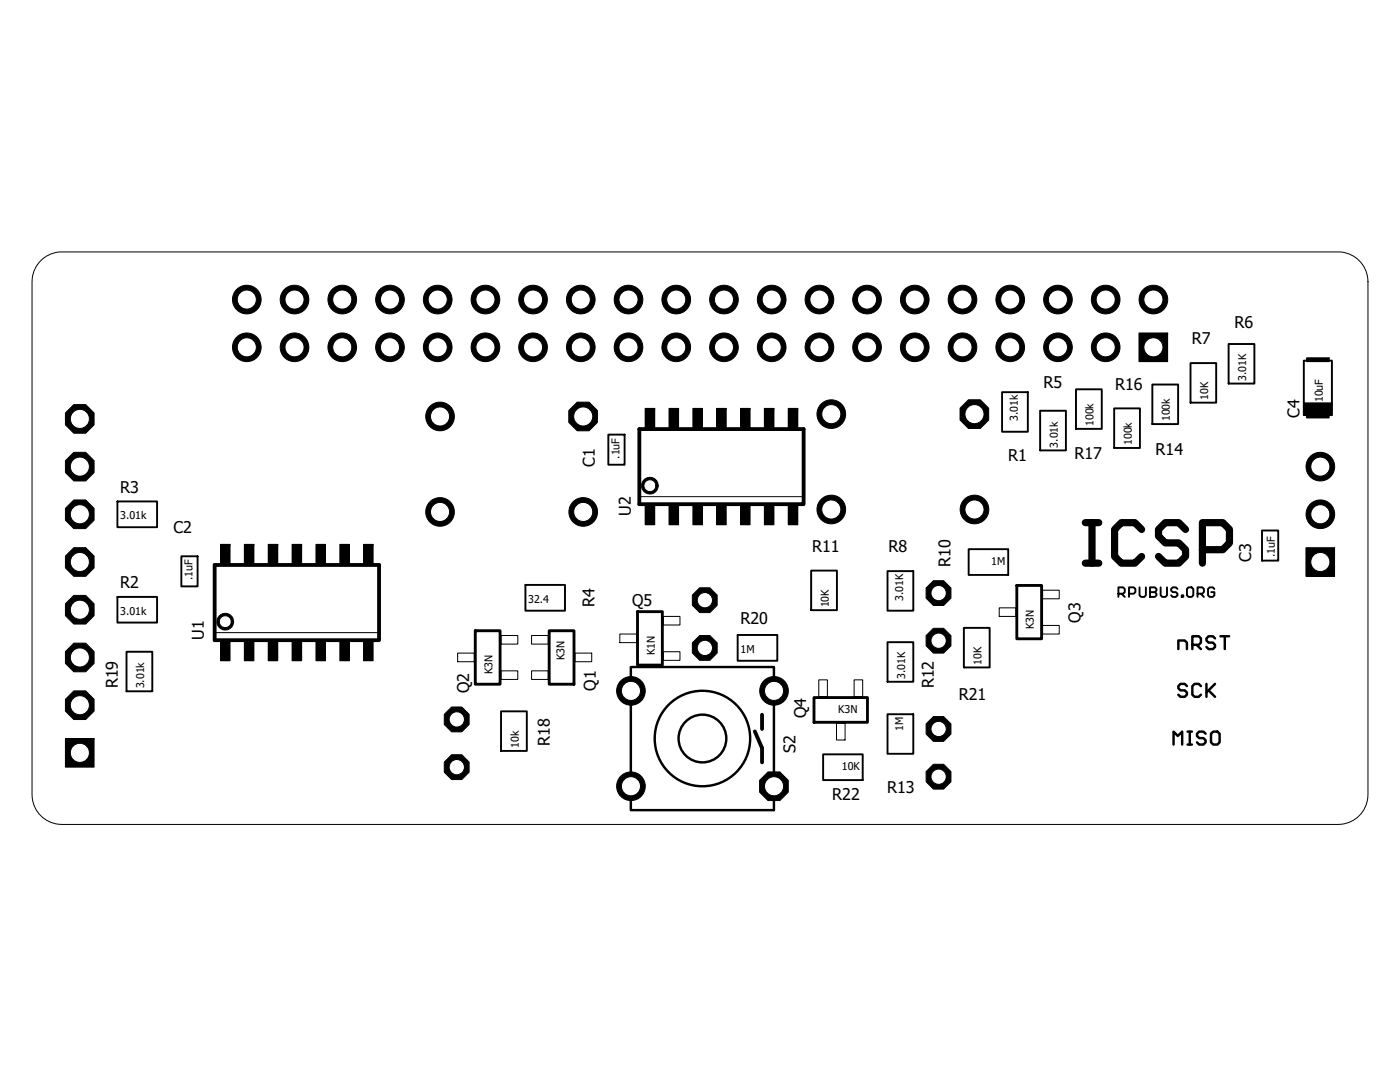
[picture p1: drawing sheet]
<svg xmlns="http://www.w3.org/2000/svg" width="279mm" height="216mm" viewBox="0 0 279 216" stroke-linecap="round" stroke-linejoin="round" font-family="sans-serif">
<defs><g id="words">
<g font-size="3.2">
<text x="246.4" y="65.4">R6</text>
<text x="237.8" y="68.7">R7</text>
<text x="208.3" y="77.4">R5</text>
<text x="222.5" y="77.9">R16</text>
<text x="259.4" y="83.4" transform="rotate(-90 259.4 83.4)">C4</text>
<text x="118.7" y="93.1" transform="rotate(-90 118.7 93.1)">C1</text>
<text x="201.2" y="92.1">R1</text>
<text x="214.4" y="91.7">R17</text>
<text x="230.6" y="90.7">R14</text>
<text x="24" y="98.3">R3</text>
<text x="34.6" y="106.3">C2</text>
<text x="125.9" y="102.9" transform="rotate(-90 125.9 102.9)">U2</text>
<text x="162.1" y="110.2">R11</text>
<text x="177.3" y="110.2">R8</text>
<text x="189.7" y="113.1" transform="rotate(-90 189.7 113.1)">R10</text>
<text x="249.7" y="112.1" transform="rotate(-90 249.7 112.1)">C3</text>
<text x="24" y="117.4">R2</text>
<text x="118.7" y="121.1" transform="rotate(-90 118.7 121.1)">R4</text>
<text x="126.1" y="120.9">Q5</text>
<text x="147.8" y="124.5">R20</text>
<text x="215.6" y="124.3" transform="rotate(-90 215.6 124.3)">Q3</text>
<text x="40.7" y="127.6" transform="rotate(-90 40.7 127.6)">U1</text>
<text x="23.5" y="137.4" transform="rotate(-90 23.5 137.4)">R19</text>
<text x="118.9" y="137.8" transform="rotate(-90 118.9 137.8)">Q1</text>
<text x="186.4" y="137.4" transform="rotate(-90 186.4 137.4)">R12</text>
<text x="93.7" y="138.3" transform="rotate(-90 93.7 138.3)">Q2</text>
<text x="160.9" y="143.3" transform="rotate(-90 160.9 143.3)">Q4</text>
<text x="191.3" y="139.7">R21</text>
<text x="109.7" y="148.8" transform="rotate(-90 109.7 148.8)">R18</text>
<text x="158.7" y="150.2" transform="rotate(-90 158.7 150.2)">S2</text>
<text x="166.1" y="159.7">R22</text>
<text x="177" y="158.2">R13</text>
</g>
<g font-size="2.1">
<text x="248.7" y="76" transform="rotate(-90 248.7 76)">3.01K</text>
<text x="241.1" y="79.8" transform="rotate(-90 241.1 79.8)">10K</text>
<text x="264" y="80.3" transform="rotate(-90 264 80.3)">10uF</text>
<text x="203.1" y="84" transform="rotate(-90 203.1 84)">3.01k</text>
<text x="211.1" y="89.3" transform="rotate(-90 211.1 89.3)">3.01k</text>
<text x="218.2" y="85" transform="rotate(-90 218.2 85)">100k</text>
<text x="225.9" y="88.8" transform="rotate(-90 225.9 88.8)">100k</text>
<text x="233.5" y="84.1" transform="rotate(-90 233.5 84.1)">100k</text>
<text x="123.6" y="91.5" transform="rotate(-90 123.6 91.5)">.1uF</text>
<text x="24" y="103.6">3.01k</text>
<text x="197.8" y="112.7">1M</text>
<text x="254.4" y="111.2" transform="rotate(-90 254.4 111.2)">.1uF</text>
<text x="38.4" y="115.8" transform="rotate(-90 38.4 115.8)">.1uF</text>
<text x="180.3" y="119.9" transform="rotate(-90 180.3 119.9)">3.01K</text>
<text x="24" y="122.6">3.01k</text>
<text x="105.4" y="120.2">32.4</text>
<text x="165.4" y="121.2" transform="rotate(-90 165.4 121.2)">10K</text>
<text x="206.4" y="125.5" transform="rotate(-90 206.4 125.5)">K3N</text>
<text x="112.6" y="131.7" transform="rotate(-90 112.6 131.7)">K3N</text>
<text x="130.7" y="130.7" transform="rotate(-90 130.7 130.7)">K1N</text>
<text x="147.8" y="130.2">1M</text>
<text x="28.8" y="137.4" transform="rotate(-90 28.8 137.4)">3.01k</text>
<text x="98.3" y="134.5" transform="rotate(-90 98.3 134.5)">K3N</text>
<text x="180.6" y="135.5" transform="rotate(-90 180.6 135.5)">3.01K</text>
<text x="195.9" y="132.6" transform="rotate(-90 195.9 132.6)">10K</text>
<text x="167.3" y="142.2">K3N</text>
<text x="103.5" y="149.3" transform="rotate(-90 103.5 149.3)">10k</text>
<text x="180.3" y="145.9" transform="rotate(-90 180.3 145.9)">1M</text>
<text x="168" y="153.6">10K</text>
</g>
</g></defs>
<path d="M6 49.9l267.4 116.1M273.4 49.9l-267.4 116.1" fill="none" stroke="#fff" stroke-width=".2"/>
<g fill="none" stroke="#000" stroke-width=".49">
<path d="M125.9 133.1h28.6v28.5h-28.6zM235.2 129.5v-1.7h1.3l.4 .4v1.3M236.9 136.9l-.4-.4h-.9l-.4 .4v.4l.4 .5h.9l.4 .4v.4l-.4 .4h-.9l-.4-.4M238 128.7h1.2l.5-.5v-.8l-.5-.4h-1.2v2.5M238.8 128.7l.9 .8M239.7 136.9l-.5-.4h-.8l-.4 .4v1.7l.4 .4h.8l.5-.4M240.8 136.5v2.5M241.2 137.8l1.3 1.2M242.5 136.5l-1.7 1.7M242.5 127.4l-.4-.4h-.9l-.4 .4v.4l.4 .4h.9l.4 .5v.4l-.4 .4h-.9l-.4-.4M243.6 127h1.7M244.4 127v2.5"/>
<path d="M234.2 148.6v-2.6l.9 .9 .8-.9v2.6M237 148.6h.9M237 146h.9M237.4 146v2.6M240.6 146.4l-.4-.4h-.9l-.4 .4v.5l.4 .4h.9l.4 .4v.4l-.4 .5h-.9l-.4-.5M241.7 146.4l.4-.4h.9l.4 .4v1.7l-.4 .5h-.9l-.4-.5z"/>
<circle cx="140.2" cy="147.4" r="9.5"/>
<circle cx="140.2" cy="147.4" r="4.8"/>
</g>
<path d="M216.6 112.4h2.7M216.6 104.3h2.7M217.9 104.3v8.1M227.8 105.6l-1.3-1.3h-2.7l-1.4 1.3v5.4l1.4 1.4h2.7l1.3-1.4M236.6 105.6l-1.4-1.3h-2.6l-1.4 1.3v1.4l1.4 1.3h2.6l1.4 1.4v1.3l-1.4 1.4h-2.6l-1.4-1.4M240 109.7h4l1.4-1.4v-2.7l-1.4-1.3h-4v8.1" fill="none" stroke="#000" stroke-width="1.4"/>
<g fill="none" stroke="#000" stroke-width=".38">
<path d="M200 78.3h5.1v7.8h-5.1zM214.7 77.7h5.2v7.9h-5.2zM230 76.7h5.1v7.9h-5.1zM237.6 72.5h5.1v7.8h-5.1zM245.2 68.6h5.1v7.9h-5.1zM260.2 72h5.6v10.8h-5.6zM121.4 86.7h3.3v6h-3.3zM207.6 82h5.1v7.9h-5.1zM222.4 81.5h5.1v7.9h-5.1zM23.4 119.1h7.9v5.1h-7.9zM23.4 100.1h7.9v5.1h-7.9zM36.2 111h3.2v6h-3.2z"/>
<path d="M104.9 116.7h7.9v5.2h-7.9zM161.9 113.9h5.1v7.9h-5.1zM177.1 114h5.2v7.9h-5.2zM193.3 109.6h7.9v5.1h-7.9zM223.2 118.5h1l.3-.3v-.7l-.3-.3h-1v1.9M223.8 118.5l.7 .6M225.3 118.5h1l.3-.3v-.7l-.3-.3h-1v1.9M227.4 117.2v1.6l.3 .3h.7l.3-.3v-1.6M229.5 117.2h1l.3 .3v.3l-.3 .4 .3 .3v.3l-.3 .3h-1zM229.5 118.2h1M231.6 117.2v1.6l.3 .3h.7l.3-.3v-1.6M235 117.5l-.3-.3h-.7l-.3 .3v.3l.3 .4h.7l.3 .3v.3l-.3 .3h-.7l-.3-.3"/>
<path d="M235.8 118.8h.4v.3h-.4zM236.9 117.5l.3-.3h.6l.3 .3v1.3l-.3 .3h-.6l-.3-.3zM239 118.5h.9l.4-.3v-.7l-.4-.3h-.9v1.9M239.6 118.5l.7 .6M242.4 117.5l-.4-.3h-.6l-.3 .3v1.3l.3 .3h.6l.4-.3v-.6h-.7M251.9 105.9h3.2v6h-3.2zM25.3 130h5.1v7.9h-5.1zM147.2 126.7h7.9v5.1h-7.9zM177.1 128.1h5.2v7.9h-5.2zM192.4 125.3h5.1v7.9h-5.1zM100 141.9h5.1v7.9h-5.1zM164.3 150.5h7.9v5.2h-7.9z"/>
<path d="M177.1 142.5h5.2v7.9h-5.2z"/>
</g>
<path d="M127.6 85.6h32.8v15h-32.8zM42.8 112.7h32.8v15h-32.8zM150.6 145.9l1.5 3.4v2.8M152.1 142.6v2.9" fill="none" stroke="#000" stroke-width=".76"/>
<g fill="#000">
<path d="M227.3 66.4h5.7v5.8h-5.7zM260.8 71.4h4.5v.8h-4.5zM128.8 81.5h1.9v4.2h-1.9zM133.5 81.5h1.9v4.2h-1.9zM138.3 81.5h1.9v4.2h-1.9zM143 81.5h1.9v4.2h-1.9zM147.8 81.5h1.9v4.2h-1.9zM152.5 81.5h2v4.2h-2zM157.3 81.5h1.9v4.2h-1.9zM260.2 80.4h5.6v2.4h-5.6zM260.8 82.6h4.5v.8h-4.5zM44 108.6h1.9v4.2h-1.9z"/>
<path d="M48.8 108.6h1.9v4.2h-1.9zM53.5 108.6h1.9v4.2h-1.9zM58.3 108.6h1.9v4.2h-1.9zM63.1 108.6h1.9v4.2h-1.9zM67.8 108.6h1.9v4.2h-1.9zM72.6 108.6h1.9v4.2h-1.9zM128.8 100.5h1.9v4.2h-1.9zM133.5 100.5h1.9v4.2h-1.9zM138.3 100.5h1.9v4.2h-1.9zM143 100.5h1.9v4.2h-1.9zM147.8 100.5h1.9v4.2h-1.9zM152.5 100.5h2v4.2h-2z"/>
<path d="M157.3 100.5h1.9v4.2h-1.9zM44 127.7h1.9v4.1h-1.9zM48.8 127.7h1.9v4.1h-1.9zM53.5 127.7h1.9v4.1h-1.9zM58.3 127.7h1.9v4.1h-1.9zM63.1 127.7h1.9v4.1h-1.9zM67.8 127.7h1.9v4.1h-1.9zM72.6 127.7h1.9v4.1h-1.9z"/>
</g>
<g fill="none" stroke="#000" stroke-width=".2">
<path d="M227.3 66.4h5.7v5.8h-5.7zM233 66.4h.1M260.8 71.4h4.5v.8h-4.5zM265.3 71.4h.1M127.8 99.1h32.4M128.7 95.6a1.65 1.65 0 0 1 1.8-.2 1.65 1.65 0 0 1 .9 1.5h-.5a1.19 1.19 0 0 1-1.7 1.1 1.19 1.19 0 0 1-.3-2 1.19 1.19 0 0 1 2 .6v.3h.5a1.66 1.66 0 0 1-2.5 1.5 1.66 1.66 0 0 1-.2-2.8zM128.8 81.5h1.9v4.2h-1.9zM130.7 81.5h.1M133.5 81.5h1.9v4.2h-1.9zM135.4 81.5h.1M138.3 81.5h1.9v4.2h-1.9zM140.2 81.5h.1"/>
<path d="M143 81.5h1.9v4.2h-1.9zM144.9 81.5h.1M147.8 81.5h1.9v4.2h-1.9zM149.7 81.5h.1M152.5 81.5h2v4.2h-2zM154.5 81.5h.1M157.3 81.5h1.9v4.2h-1.9zM159.2 81.5h.1M260.2 80.4h5.6v2.4h-5.6zM260.8 82.6h4.5v.8h-4.5zM265.3 82.6h.1M265.8 80.4h.1"/>
<path d="M44 108.6h1.9v4.2h-1.9zM45.9 108.6h.1M48.8 108.6h1.9v4.2h-1.9zM50.7 108.6h.1M53.5 108.6h1.9v4.2h-1.9zM55.4 108.6h.1M58.3 108.6h1.9v4.2h-1.9zM60.2 108.6h.1M63.1 108.6h1.9v4.2h-1.9zM65 108.6h.1M67.8 108.6h1.9v4.2h-1.9zM69.7 108.6h.1"/>
<path d="M72.6 108.6h1.9v4.2h-1.9zM74.5 108.6h.1M128.8 100.5h1.9v4.2h-1.9zM130.7 100.5h.1M133.5 100.5h1.9v4.2h-1.9zM135.4 100.5h.1M138.3 100.5h1.9v4.2h-1.9zM140.2 100.5h.1M143 100.5h1.9v4.2h-1.9zM144.9 100.5h.1M147.8 100.5h1.9v4.2h-1.9zM149.7 100.5h.1"/>
<path d="M152.5 100.5h2v4.2h-2zM154.5 100.5h.1M157.3 100.5h1.9v4.2h-1.9zM159.2 100.5h.1M208.1 117.8h3.3v1.7h-3.3zM43.1 126.2h32.3M44 122.7a1.67 1.67 0 0 1 2.6 1.3h-.5a1.2 1.2 0 0 1-1.7 1.1 1.2 1.2 0 0 1-.2-2.1 1.2 1.2 0 0 1 1.9 .8v.2h.5a1.67 1.67 0 0 1-2.4 1.5 1.67 1.67 0 0 1-.2-2.8zM44 127.7h1.9v4.1h-1.9zM45.9 127.7h.1M48.8 127.7h1.9v4.1h-1.9zM50.7 127.7h.1M53.5 127.7h1.9v4.1h-1.9z"/>
<path d="M55.4 127.7h.1M58.3 127.7h1.9v4.1h-1.9zM60.2 127.7h.1M63.1 127.7h1.9v4.1h-1.9zM65 127.7h.1M67.8 127.7h1.9v4.1h-1.9zM69.7 127.7h.1M72.6 127.7h1.9v4.1h-1.9zM74.5 127.7h.1M91.3 130.3h3.4v1.7h-3.4zM100 133.9h3.3v1.7h-3.3zM100 126.8h3.3v1.7h-3.3z"/>
<path d="M106.1 126.8h3.3v1.7h-3.3zM106.1 133.9h3.3v1.7h-3.3zM114.7 130.3h3.4v1.7h-3.4zM123.7 126.5h3.3v1.7h-3.3zM132.4 123h3.3v1.7h-3.3zM132.4 130h3.3v1.8h-3.3zM163.4 135.7h1.7v3.3h-1.7zM170.5 135.7h1.7v3.3h-1.7zM199.4 121.3h3.3v1.7h-3.3zM208.1 124.8h3.3v1.7h-3.3zM166.9 144.3h1.8v3.4h-1.8z"/>
</g>
<g fill="#000">
<path d="M128.7 95.6a1.65 1.65 0 0 1 1.8-.2 1.65 1.65 0 0 1 .9 1.5h-.5a1.19 1.19 0 0 1-1.7 1.1 1.19 1.19 0 0 1-.3-2 1.19 1.19 0 0 1 2 .6v.3h.5a1.66 1.66 0 0 1-2.5 1.5 1.66 1.66 0 0 1-.2-2.8z" fill-rule="evenodd"/>
<path d="M44 122.7a1.67 1.67 0 0 1 2.6 1.3h-.5a1.2 1.2 0 0 1-1.7 1.1 1.2 1.2 0 0 1-.2-2.1 1.2 1.2 0 0 1 1.9 .8v.2h.5a1.67 1.67 0 0 1-2.4 1.5 1.67 1.67 0 0 1-.2-2.8z" fill-rule="evenodd"/>
</g>
<path d="M202.9 116.8h5v10.7h-5zM94.8 125.9h5v10.6h-5zM109.6 125.9h5v10.6h-5zM127.2 122h5v10.7h-5zM162.5 139.2h10.6v4.9h-10.6z" fill="none" stroke="#000" stroke-width=".57"/>
<circle cx="230.2" cy="69.3" r="1.91" fill="#fff"/>
<g fill="none" stroke="#000" stroke-width=".2">
<circle cx="230.2" cy="59.8" r="2.86"/>
<circle cx="230.2" cy="69.3" r="1.91"/>
</g>
<circle cx="230.2" cy="59.8" r="2.86" fill="#000"/>
<circle cx="230.2" cy="59.8" r="1.91" fill="#fff"/>
<g fill="none" stroke="#000" stroke-width=".2">
<circle cx="230.2" cy="59.8" r="1.91"/>
<circle cx="220.7" cy="69.3" r="2.86"/>
</g>
<circle cx="220.7" cy="69.3" r="2.86" fill="#000"/>
<circle cx="220.7" cy="69.3" r="1.91" fill="#fff"/>
<g fill="none" stroke="#000" stroke-width=".2">
<circle cx="220.7" cy="59.8" r="2.86"/>
<circle cx="220.7" cy="69.3" r="1.91"/>
</g>
<circle cx="220.7" cy="59.8" r="2.86" fill="#000"/>
<circle cx="220.7" cy="59.8" r="1.91" fill="#fff"/>
<g fill="none" stroke="#000" stroke-width=".2">
<circle cx="220.7" cy="59.8" r="1.91"/>
<circle cx="211.1" cy="69.3" r="2.86"/>
</g>
<circle cx="211.1" cy="69.3" r="2.86" fill="#000"/>
<circle cx="211.1" cy="69.3" r="1.91" fill="#fff"/>
<g fill="none" stroke="#000" stroke-width=".2">
<circle cx="211.1" cy="59.8" r="2.86"/>
<circle cx="211.1" cy="69.3" r="1.91"/>
</g>
<circle cx="211.1" cy="59.8" r="2.86" fill="#000"/>
<circle cx="211.1" cy="59.8" r="1.91" fill="#fff"/>
<g fill="none" stroke="#000" stroke-width=".2">
<circle cx="211.1" cy="59.8" r="1.91"/>
<circle cx="201.6" cy="69.3" r="2.86"/>
</g>
<circle cx="201.6" cy="69.3" r="2.86" fill="#000"/>
<circle cx="201.6" cy="69.3" r="1.91" fill="#fff"/>
<g fill="none" stroke="#000" stroke-width=".2">
<circle cx="201.6" cy="59.8" r="2.86"/>
<circle cx="201.6" cy="69.3" r="1.91"/>
</g>
<circle cx="201.6" cy="59.8" r="2.86" fill="#000"/>
<circle cx="201.6" cy="59.8" r="1.91" fill="#fff"/>
<g fill="none" stroke="#000" stroke-width=".2">
<circle cx="201.6" cy="59.8" r="1.91"/>
<circle cx="192.1" cy="69.3" r="2.86"/>
</g>
<circle cx="192.1" cy="69.3" r="2.86" fill="#000"/>
<circle cx="192.1" cy="69.3" r="1.91" fill="#fff"/>
<g fill="none" stroke="#000" stroke-width=".2">
<circle cx="192.1" cy="59.8" r="2.86"/>
<circle cx="192.1" cy="69.3" r="1.91"/>
</g>
<circle cx="192.1" cy="59.8" r="2.86" fill="#000"/>
<circle cx="192.1" cy="59.8" r="1.91" fill="#fff"/>
<g fill="none" stroke="#000" stroke-width=".2">
<circle cx="192.1" cy="59.8" r="1.91"/>
<circle cx="182.6" cy="69.3" r="2.86"/>
</g>
<circle cx="182.6" cy="69.3" r="2.86" fill="#000"/>
<circle cx="182.6" cy="69.3" r="1.91" fill="#fff"/>
<g fill="none" stroke="#000" stroke-width=".2">
<circle cx="182.6" cy="59.8" r="2.86"/>
<circle cx="182.6" cy="69.3" r="1.91"/>
</g>
<circle cx="182.6" cy="59.8" r="2.86" fill="#000"/>
<circle cx="182.6" cy="59.8" r="1.91" fill="#fff"/>
<g fill="none" stroke="#000" stroke-width=".2">
<circle cx="182.6" cy="59.8" r="1.91"/>
<circle cx="173" cy="69.3" r="2.86"/>
</g>
<circle cx="173" cy="69.3" r="2.86" fill="#000"/>
<circle cx="173" cy="69.3" r="1.91" fill="#fff"/>
<g fill="none" stroke="#000" stroke-width=".2">
<circle cx="173" cy="59.8" r="2.86"/>
<circle cx="173" cy="69.3" r="1.91"/>
</g>
<circle cx="173" cy="59.8" r="2.86" fill="#000"/>
<circle cx="173" cy="59.8" r="1.91" fill="#fff"/>
<g fill="none" stroke="#000" stroke-width=".2">
<circle cx="173" cy="59.8" r="1.91"/>
<circle cx="163.5" cy="69.3" r="2.86"/>
</g>
<circle cx="163.5" cy="69.3" r="2.86" fill="#000"/>
<circle cx="163.5" cy="69.3" r="1.91" fill="#fff"/>
<g fill="none" stroke="#000" stroke-width=".2">
<circle cx="163.5" cy="59.8" r="2.86"/>
<circle cx="163.5" cy="69.3" r="1.91"/>
</g>
<circle cx="163.5" cy="59.8" r="2.86" fill="#000"/>
<circle cx="163.5" cy="59.8" r="1.91" fill="#fff"/>
<g fill="none" stroke="#000" stroke-width=".2">
<circle cx="163.5" cy="59.8" r="1.91"/>
<circle cx="154" cy="69.3" r="2.86"/>
</g>
<circle cx="154" cy="69.3" r="2.86" fill="#000"/>
<circle cx="154" cy="69.3" r="1.91" fill="#fff"/>
<g fill="none" stroke="#000" stroke-width=".2">
<circle cx="154" cy="59.8" r="2.86"/>
<circle cx="154" cy="69.3" r="1.91"/>
</g>
<circle cx="154" cy="59.8" r="2.86" fill="#000"/>
<circle cx="154" cy="59.8" r="1.91" fill="#fff"/>
<g fill="none" stroke="#000" stroke-width=".2">
<circle cx="154" cy="59.8" r="1.91"/>
<circle cx="144.5" cy="69.3" r="2.86"/>
</g>
<circle cx="144.5" cy="69.3" r="2.86" fill="#000"/>
<circle cx="144.5" cy="69.3" r="1.91" fill="#fff"/>
<g fill="none" stroke="#000" stroke-width=".2">
<circle cx="144.5" cy="59.8" r="2.86"/>
<circle cx="144.5" cy="69.3" r="1.91"/>
</g>
<circle cx="144.5" cy="59.8" r="2.86" fill="#000"/>
<circle cx="144.5" cy="59.8" r="1.91" fill="#fff"/>
<g fill="none" stroke="#000" stroke-width=".2">
<circle cx="144.5" cy="59.8" r="1.91"/>
<circle cx="135" cy="69.3" r="2.86"/>
</g>
<circle cx="135" cy="69.3" r="2.86" fill="#000"/>
<circle cx="135" cy="69.3" r="1.91" fill="#fff"/>
<g fill="none" stroke="#000" stroke-width=".2">
<circle cx="135" cy="59.8" r="2.86"/>
<circle cx="135" cy="69.3" r="1.91"/>
</g>
<circle cx="135" cy="59.8" r="2.86" fill="#000"/>
<circle cx="135" cy="59.8" r="1.91" fill="#fff"/>
<g fill="none" stroke="#000" stroke-width=".2">
<circle cx="135" cy="59.8" r="1.91"/>
<circle cx="125.4" cy="69.3" r="2.86"/>
</g>
<circle cx="125.4" cy="69.3" r="2.86" fill="#000"/>
<circle cx="125.4" cy="69.3" r="1.91" fill="#fff"/>
<g fill="none" stroke="#000" stroke-width=".2">
<circle cx="125.4" cy="59.8" r="2.86"/>
<circle cx="125.4" cy="69.3" r="1.91"/>
</g>
<circle cx="125.4" cy="59.8" r="2.86" fill="#000"/>
<circle cx="125.4" cy="59.8" r="1.91" fill="#fff"/>
<g fill="none" stroke="#000" stroke-width=".2">
<circle cx="125.4" cy="59.8" r="1.91"/>
<circle cx="115.9" cy="69.3" r="2.86"/>
</g>
<circle cx="115.9" cy="69.3" r="2.86" fill="#000"/>
<circle cx="115.9" cy="69.3" r="1.91" fill="#fff"/>
<g fill="none" stroke="#000" stroke-width=".2">
<circle cx="115.9" cy="59.8" r="2.86"/>
<circle cx="115.9" cy="69.3" r="1.91"/>
</g>
<circle cx="115.9" cy="59.8" r="2.86" fill="#000"/>
<circle cx="115.9" cy="59.8" r="1.91" fill="#fff"/>
<g fill="none" stroke="#000" stroke-width=".2">
<circle cx="115.9" cy="59.8" r="1.91"/>
<circle cx="106.4" cy="69.3" r="2.86"/>
</g>
<circle cx="106.4" cy="69.3" r="2.86" fill="#000"/>
<circle cx="106.4" cy="69.3" r="1.91" fill="#fff"/>
<g fill="none" stroke="#000" stroke-width=".2">
<circle cx="106.4" cy="59.8" r="2.86"/>
<circle cx="106.4" cy="69.3" r="1.91"/>
</g>
<circle cx="106.4" cy="59.8" r="2.86" fill="#000"/>
<circle cx="106.4" cy="59.8" r="1.91" fill="#fff"/>
<g fill="none" stroke="#000" stroke-width=".2">
<circle cx="106.4" cy="59.8" r="1.91"/>
<circle cx="96.9" cy="69.3" r="2.86"/>
</g>
<circle cx="96.9" cy="69.3" r="2.86" fill="#000"/>
<circle cx="96.9" cy="69.3" r="1.91" fill="#fff"/>
<g fill="none" stroke="#000" stroke-width=".2">
<circle cx="96.9" cy="59.8" r="2.86"/>
<circle cx="96.9" cy="69.3" r="1.91"/>
</g>
<circle cx="96.9" cy="59.8" r="2.86" fill="#000"/>
<circle cx="96.9" cy="59.8" r="1.91" fill="#fff"/>
<g fill="none" stroke="#000" stroke-width=".2">
<circle cx="96.9" cy="59.8" r="1.91"/>
<circle cx="87.4" cy="69.3" r="2.86"/>
</g>
<circle cx="87.4" cy="69.3" r="2.86" fill="#000"/>
<circle cx="87.4" cy="69.3" r="1.91" fill="#fff"/>
<g fill="none" stroke="#000" stroke-width=".2">
<circle cx="87.4" cy="59.8" r="2.86"/>
<circle cx="87.4" cy="69.3" r="1.91"/>
</g>
<circle cx="87.4" cy="59.8" r="2.86" fill="#000"/>
<circle cx="87.4" cy="59.8" r="1.91" fill="#fff"/>
<g fill="none" stroke="#000" stroke-width=".2">
<circle cx="87.4" cy="59.8" r="1.91"/>
<circle cx="77.8" cy="69.3" r="2.86"/>
</g>
<circle cx="77.8" cy="69.3" r="2.86" fill="#000"/>
<circle cx="77.8" cy="69.3" r="1.91" fill="#fff"/>
<g fill="none" stroke="#000" stroke-width=".2">
<circle cx="77.8" cy="59.8" r="2.86"/>
<circle cx="77.8" cy="69.3" r="1.91"/>
</g>
<circle cx="77.8" cy="59.8" r="2.86" fill="#000"/>
<circle cx="77.8" cy="59.8" r="1.91" fill="#fff"/>
<g fill="none" stroke="#000" stroke-width=".2">
<circle cx="77.8" cy="59.8" r="1.91"/>
<circle cx="68.3" cy="69.3" r="2.86"/>
</g>
<circle cx="68.3" cy="69.3" r="2.86" fill="#000"/>
<circle cx="68.3" cy="69.3" r="1.91" fill="#fff"/>
<g fill="none" stroke="#000" stroke-width=".2">
<circle cx="68.3" cy="59.8" r="2.86"/>
<circle cx="68.3" cy="69.3" r="1.91"/>
</g>
<circle cx="68.3" cy="59.8" r="2.86" fill="#000"/>
<circle cx="68.3" cy="59.8" r="1.91" fill="#fff"/>
<g fill="none" stroke="#000" stroke-width=".2">
<circle cx="68.3" cy="59.8" r="1.91"/>
<circle cx="58.8" cy="69.3" r="2.86"/>
</g>
<circle cx="58.8" cy="69.3" r="2.86" fill="#000"/>
<circle cx="58.8" cy="69.3" r="1.91" fill="#fff"/>
<g fill="none" stroke="#000" stroke-width=".2">
<circle cx="58.8" cy="59.8" r="2.86"/>
<circle cx="58.8" cy="69.3" r="1.91"/>
</g>
<circle cx="58.8" cy="59.8" r="2.86" fill="#000"/>
<circle cx="58.8" cy="59.8" r="1.91" fill="#fff"/>
<g fill="none" stroke="#000" stroke-width=".2">
<circle cx="58.8" cy="59.8" r="1.91"/>
<circle cx="49.3" cy="69.3" r="2.86"/>
</g>
<circle cx="49.3" cy="69.3" r="2.86" fill="#000"/>
<circle cx="49.3" cy="69.3" r="1.91" fill="#fff"/>
<g fill="none" stroke="#000" stroke-width=".2">
<circle cx="49.3" cy="59.8" r="2.86"/>
<circle cx="49.3" cy="69.3" r="1.91"/>
</g>
<circle cx="49.3" cy="59.8" r="2.86" fill="#000"/>
<circle cx="49.3" cy="59.8" r="1.91" fill="#fff"/>
<g fill="none" stroke="#000" stroke-width=".2">
<circle cx="49.3" cy="59.8" r="1.91"/>
<circle cx="116.4" cy="83.1" r="3.1"/>
</g>
<circle cx="116.4" cy="83.1" r="3.1" fill="#000"/>
<circle cx="116.4" cy="83.1" r="1.91" fill="#fff"/>
<g fill="none" stroke="#000" stroke-width=".2">
<circle cx="87.8" cy="83.1" r="2.86"/>
<circle cx="116.4" cy="83.1" r="1.91"/>
</g>
<circle cx="87.8" cy="83.1" r="2.86" fill="#000"/>
<circle cx="87.8" cy="83.1" r="1.91" fill="#fff"/>
<g fill="none" stroke="#000" stroke-width=".2">
<circle cx="87.8" cy="83.1" r="1.91"/>
<circle cx="116.4" cy="102.2" r="2.86"/>
</g>
<circle cx="116.4" cy="102.2" r="2.86" fill="#000"/>
<circle cx="116.4" cy="102.2" r="1.91" fill="#fff"/>
<g fill="none" stroke="#000" stroke-width=".2">
<circle cx="87.8" cy="102.2" r="2.86"/>
<circle cx="116.4" cy="102.2" r="1.91"/>
</g>
<circle cx="87.8" cy="102.2" r="2.86" fill="#000"/>
<circle cx="87.8" cy="102.2" r="1.91" fill="#fff"/>
<g fill="none" stroke="#000" stroke-width=".2">
<circle cx="87.8" cy="102.2" r="1.91"/>
<circle cx="154.5" cy="156.9" r="3.1"/>
</g>
<circle cx="154.5" cy="156.9" r="3.1" fill="#000"/>
<circle cx="154.5" cy="156.9" r="1.91" fill="#fff"/>
<g fill="none" stroke="#000" stroke-width=".2">
<circle cx="125.9" cy="156.9" r="2.86"/>
<circle cx="154.5" cy="156.9" r="1.91"/>
</g>
<circle cx="125.9" cy="156.9" r="2.86" fill="#000"/>
<circle cx="125.9" cy="156.9" r="1.91" fill="#fff"/>
<g fill="none" stroke="#000" stroke-width=".2">
<circle cx="154.5" cy="137.9" r="2.86"/>
<circle cx="125.9" cy="156.9" r="1.91"/>
</g>
<circle cx="154.5" cy="137.9" r="2.86" fill="#000"/>
<circle cx="154.5" cy="137.9" r="1.91" fill="#fff"/>
<g fill="none" stroke="#000" stroke-width=".2">
<circle cx="125.9" cy="137.9" r="2.86"/>
<circle cx="154.5" cy="137.9" r="1.91"/>
</g>
<circle cx="125.9" cy="137.9" r="2.86" fill="#000"/>
<circle cx="125.9" cy="137.9" r="1.91" fill="#fff"/>
<g fill="none" stroke="#000" stroke-width=".2">
<circle cx="194.5" cy="82.6" r="3.1"/>
<circle cx="125.9" cy="137.9" r="1.91"/>
</g>
<circle cx="194.5" cy="82.6" r="3.1" fill="#000"/>
<circle cx="194.5" cy="82.6" r="1.91" fill="#fff"/>
<g fill="none" stroke="#000" stroke-width=".2">
<circle cx="165.9" cy="82.6" r="2.86"/>
<circle cx="194.5" cy="82.6" r="1.91"/>
</g>
<circle cx="165.9" cy="82.6" r="2.86" fill="#000"/>
<circle cx="165.9" cy="82.6" r="1.91" fill="#fff"/>
<g fill="none" stroke="#000" stroke-width=".2">
<circle cx="165.9" cy="82.6" r="1.91"/>
<circle cx="194.5" cy="101.7" r="2.86"/>
</g>
<circle cx="194.5" cy="101.7" r="2.86" fill="#000"/>
<circle cx="194.5" cy="101.7" r="1.91" fill="#fff"/>
<g fill="none" stroke="#000" stroke-width=".2">
<circle cx="165.9" cy="101.7" r="2.86"/>
<circle cx="194.5" cy="101.7" r="1.91"/>
</g>
<circle cx="165.9" cy="101.7" r="2.86" fill="#000"/>
<circle cx="165.9" cy="101.7" r="1.91" fill="#fff"/>
<g fill="none" stroke="#000" stroke-width=".2">
<path d="M260.6 109.3h5.7v5.7h-5.7zM266.3 109.3h.1"/>
<circle cx="165.9" cy="101.7" r="1.91"/>
</g>
<path d="M260.6 109.3h5.7v5.7h-5.7z" fill="#000"/>
<circle cx="263.5" cy="112.1" r="1.91" fill="#fff"/>
<g fill="none" stroke="#000" stroke-width=".2">
<circle cx="263.5" cy="102.6" r="2.86"/>
<circle cx="263.5" cy="112.1" r="1.91"/>
</g>
<circle cx="263.5" cy="102.6" r="2.86" fill="#000"/>
<circle cx="263.5" cy="102.6" r="1.91" fill="#fff"/>
<g fill="none" stroke="#000" stroke-width=".2">
<circle cx="263.5" cy="93.1" r="2.86"/>
<circle cx="263.5" cy="102.6" r="1.91"/>
</g>
<circle cx="263.5" cy="93.1" r="2.86" fill="#000"/>
<circle cx="263.5" cy="93.1" r="1.91" fill="#fff"/>
<g fill="none" stroke="#000" stroke-width=".2">
<path d="M13.1 147.4h5.7v5.7h-5.7zM18.8 147.4h.1"/>
<circle cx="263.5" cy="93.1" r="1.91"/>
</g>
<path d="M13.1 147.4h5.7v5.7h-5.7z" fill="#000"/>
<circle cx="15.9" cy="150.2" r="1.91" fill="#fff"/>
<g fill="none" stroke="#000" stroke-width=".2">
<circle cx="15.9" cy="140.7" r="3.1"/>
<circle cx="15.9" cy="150.2" r="1.91"/>
</g>
<circle cx="15.9" cy="140.7" r="3.1" fill="#000"/>
<circle cx="15.9" cy="140.7" r="1.91" fill="#fff"/>
<g fill="none" stroke="#000" stroke-width=".2">
<circle cx="15.9" cy="131.2" r="3.1"/>
<circle cx="15.9" cy="140.7" r="1.91"/>
</g>
<circle cx="15.9" cy="131.2" r="3.1" fill="#000"/>
<circle cx="15.9" cy="131.2" r="1.91" fill="#fff"/>
<g fill="none" stroke="#000" stroke-width=".2">
<circle cx="15.9" cy="121.7" r="3.1"/>
<circle cx="15.9" cy="131.2" r="1.91"/>
</g>
<circle cx="15.9" cy="121.7" r="3.1" fill="#000"/>
<circle cx="15.9" cy="121.7" r="1.91" fill="#fff"/>
<g fill="none" stroke="#000" stroke-width=".2">
<circle cx="15.9" cy="112.1" r="3.1"/>
<circle cx="15.9" cy="121.7" r="1.91"/>
</g>
<circle cx="15.9" cy="112.1" r="3.1" fill="#000"/>
<circle cx="15.9" cy="112.1" r="1.91" fill="#fff"/>
<g fill="none" stroke="#000" stroke-width=".2">
<circle cx="15.9" cy="102.6" r="3.1"/>
<circle cx="15.9" cy="112.1" r="1.91"/>
</g>
<circle cx="15.9" cy="102.6" r="3.1" fill="#000"/>
<circle cx="15.9" cy="102.6" r="1.91" fill="#fff"/>
<g fill="none" stroke="#000" stroke-width=".2">
<circle cx="15.9" cy="93.1" r="3.1"/>
<circle cx="15.9" cy="102.6" r="1.91"/>
</g>
<circle cx="15.9" cy="93.1" r="3.1" fill="#000"/>
<circle cx="15.9" cy="93.1" r="1.91" fill="#fff"/>
<g fill="none" stroke="#000" stroke-width=".2">
<circle cx="15.9" cy="83.6" r="3.1"/>
<circle cx="15.9" cy="93.1" r="1.91"/>
</g>
<circle cx="15.9" cy="83.6" r="3.1" fill="#000"/>
<circle cx="15.9" cy="83.6" r="1.91" fill="#fff"/>
<g fill="none" stroke="#000" stroke-width=".2">
<circle cx="15.9" cy="83.6" r="1.91"/>
<circle cx="91.1" cy="153.1" r="2.68"/>
</g>
<circle cx="91.1" cy="153.1" r="2.68" fill="#000"/>
<circle cx="91.2" cy="153.1" r="1.53" fill="#fff"/>
<g fill="none" stroke="#000" stroke-width=".2">
<circle cx="91.1" cy="143.6" r="2.68"/>
<circle cx="91.2" cy="153.1" r="1.53"/>
</g>
<circle cx="91.1" cy="143.6" r="2.68" fill="#000"/>
<circle cx="91.2" cy="143.6" r="1.53" fill="#fff"/>
<g fill="none" stroke="#000" stroke-width=".2">
<circle cx="140.7" cy="129.3" r="2.68"/>
<circle cx="91.2" cy="143.6" r="1.53"/>
</g>
<circle cx="140.7" cy="129.3" r="2.68" fill="#000"/>
<circle cx="140.7" cy="129.3" r="1.53" fill="#fff"/>
<g fill="none" stroke="#000" stroke-width=".2">
<circle cx="140.7" cy="119.8" r="2.68"/>
<circle cx="140.7" cy="129.3" r="1.53"/>
</g>
<circle cx="140.7" cy="119.8" r="2.68" fill="#000"/>
<circle cx="140.7" cy="119.8" r="1.53" fill="#fff"/>
<g fill="none" stroke="#000" stroke-width=".2">
<circle cx="140.7" cy="119.8" r="1.53"/>
<circle cx="187.3" cy="127.8" r="2.68"/>
</g>
<circle cx="187.3" cy="127.8" r="2.68" fill="#000"/>
<circle cx="187.3" cy="127.8" r="1.53" fill="#fff"/>
<g fill="none" stroke="#000" stroke-width=".2">
<circle cx="187.3" cy="118.3" r="2.68"/>
<circle cx="187.3" cy="127.8" r="1.53"/>
</g>
<circle cx="187.3" cy="118.3" r="2.68" fill="#000"/>
<circle cx="187.3" cy="118.3" r="1.53" fill="#fff"/>
<g fill="none" stroke="#000" stroke-width=".2">
<circle cx="187.3" cy="118.3" r="1.53"/>
<circle cx="187.3" cy="155" r="2.68"/>
</g>
<circle cx="187.3" cy="155" r="2.68" fill="#000"/>
<circle cx="187.3" cy="155" r="1.53" fill="#fff"/>
<g fill="none" stroke="#000" stroke-width=".2">
<circle cx="187.3" cy="145.5" r="2.68"/>
<circle cx="187.3" cy="155" r="1.53"/>
</g>
<circle cx="187.3" cy="145.5" r="2.68" fill="#000"/>
<circle cx="187.3" cy="145.5" r="1.53" fill="#fff"/>
<g fill="none" stroke="#000" stroke-width=".2">
<path d="M7.8 52.3a5.9 5.9 0 0 1 4.5-2h254.8a5.9 5.9 0 0 1 5.9 5.9v102.4a5.9 5.9 0 0 1-5.9 5.9h-254.8a5.9 5.9 0 0 1-5.9-5.9v-102.4a6 6 0 0 1 1.4-3.9z"/>
<circle cx="187.3" cy="145.5" r="1.53"/>
</g>
<use href="#words"/>
</svg>
